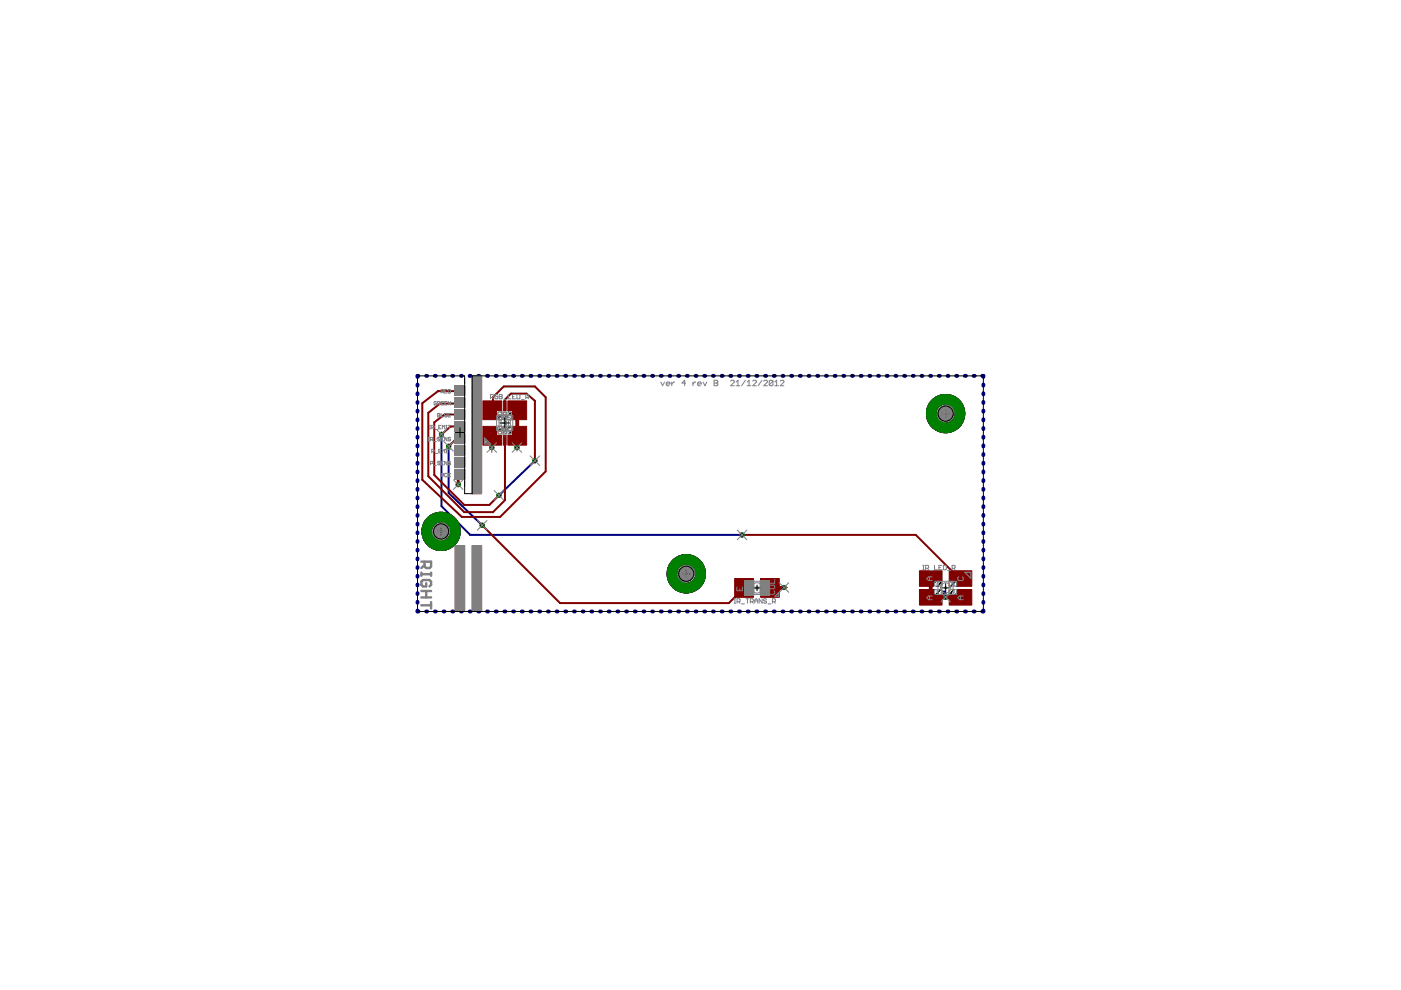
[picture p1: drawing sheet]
<svg xmlns="http://www.w3.org/2000/svg" width="297mm" height="210mm" viewBox="0 0 297 210" stroke-linecap="round" stroke-linejoin="round" font-family="sans-serif">
<g fill="#808080" stroke="#808080" stroke-width=".21">
<circle cx="93.5" cy="112.7" r="1.65"/>
<circle cx="200.5" cy="87.7" r="1.65"/>
<circle cx="145.5" cy="121.6" r="1.65"/>
</g>
<g fill="#000080" stroke="#000080" stroke-width=".21">
<path d="M90.8 109.7a4.1 4.1 0 0 1 6.3 1 4.1 4.1 0 0 1-2.6 5.9 4.1 4.1 0 0 1-5-3.9h2a2.04 2.04 0 0 1 3-1.8 2.04 2.04 0 0 1 .2 3.5 2.04 2.04 0 0 1-3.2-1.4v-.3h-2a4.1 4.1 0 0 1 1.3-3z" fill-rule="evenodd"/>
<path d="M197.7 84.7a4.1 4.1 0 0 1 6.4 1.1 4.1 4.1 0 0 1-2.6 5.8 4.1 4.1 0 0 1-5.1-3.9h2.1a2.03 2.03 0 0 1 2.9-1.8 2.03 2.03 0 0 1 .3 3.5 2.03 2.03 0 0 1-3.2-1.4v-.3h-2.1a4 4 0 0 1 1.3-3z" fill-rule="evenodd"/>
<path d="M142.7 118.7a4.1 4.1 0 0 1 6.4 1 4.1 4.1 0 0 1-2.6 5.9 4.1 4.1 0 0 1-5.1-4h2.1a2.04 2.04 0 0 1 3-1.7 2.04 2.04 0 0 1 .2 3.5 2.04 2.04 0 0 1-3.2-1.4v-.4h-2.1a4.2 4.2 0 0 1 1.3-2.9z" fill-rule="evenodd"/>
<path d="M90.8 109.7a4.1 4.1 0 0 1 6.3 1 4.1 4.1 0 0 1-2.6 5.9 4.1 4.1 0 0 1-5-3.9h2a2.04 2.04 0 0 1 3-1.8 2.04 2.04 0 0 1 .2 3.5 2.04 2.04 0 0 1-3.2-1.4v-.3h-2a4.1 4.1 0 0 1 1.3-3z" fill-rule="evenodd"/>
<path d="M197.7 84.7a4.1 4.1 0 0 1 6.4 1.1 4.1 4.1 0 0 1-2.6 5.8 4.1 4.1 0 0 1-5.1-3.9h2.1a2.03 2.03 0 0 1 2.9-1.8 2.03 2.03 0 0 1 .3 3.5 2.03 2.03 0 0 1-3.2-1.4v-.3h-2.1a4 4 0 0 1 1.3-3z" fill-rule="evenodd"/>
<path d="M142.7 118.7a4.1 4.1 0 0 1 6.4 1 4.1 4.1 0 0 1-2.6 5.9 4.1 4.1 0 0 1-5.1-4h2.1a2.04 2.04 0 0 1 3-1.7 2.04 2.04 0 0 1 .2 3.5 2.04 2.04 0 0 1-3.2-1.4v-.4h-2.1a4.2 4.2 0 0 1 1.3-2.9z" fill-rule="evenodd"/>
</g>
<g fill="none" stroke="#000080" stroke-width=".83">
<path d="M88.7 79.7h-.2v.2M90.4 79.7h.2M92.2 79.7h.2M94 79.7h.3M95.9 79.7h.2M97.7 79.7h.2M99.6 79.7h.2M101.4 79.7h.2M103.3 79.7h.2M105.1 79.7h.2M106.9 79.7h.3M108.8 79.7h.2"/>
<path d="M110.6 79.7h.2M112.5 79.7h.2M114.3 79.7h.2M116.2 79.7h.2M118 79.7h.2M119.8 79.7h.3M121.7 79.7h.2M123.5 79.7h.2M125.4 79.7h.2M127.2 79.7h.2M129.1 79.7h.2M130.9 79.7h.2"/>
<path d="M132.7 79.7h.2M134.6 79.7h.2M136.4 79.7h.2M138.3 79.7h.2M140.1 79.7h.2M141.9 79.7h.3M143.8 79.7h.2M145.6 79.7h.2M147.5 79.7h.2M149.3 79.7h.2M151.2 79.7h.2M153 79.7h.2"/>
<path d="M154.8 79.7h.3M156.7 79.7h.2M158.5 79.7h.2M160.4 79.7h.2M162.2 79.7h.2M164 79.7h.3M165.9 79.7h.2M167.7 79.7h.3M169.6 79.7h.2M171.4 79.7h.2M173.3 79.7h.2M175.1 79.7h.2"/>
<path d="M177 79.7h.2M178.8 79.7h.2M180.6 79.7h.2M182.5 79.7h.2M184.3 79.7h.2M186.2 79.7h.2M188 79.7h.2M189.8 79.7h.3M191.7 79.7h.2M193.5 79.7h.2M195.4 79.7h.2M197.2 79.7h.2"/>
<path d="M199.1 79.7h.2M200.9 79.7h.2M202.7 79.7h.3M204.6 79.7h.2M206.4 79.7h.3M208.3 79.7h.2v.2M88.5 81.5v.3M88.5 83.4v.2M88.5 85.2v.2M88.5 87.1v.2M88.5 88.9v.2M88.5 90.7v.3"/>
<path d="M88.5 92.6v.2M88.5 94.4v.3M88.5 96.3v.2M88.5 98.1v.2M88.5 99.9v.3M208.5 81.5v.3M208.5 83.4v.2M208.5 85.2v.2M208.5 87.1v.2M208.5 88.9v.2M208.5 90.7v.3M208.5 92.6v.2"/>
<path d="M208.5 94.4v.3M208.5 96.3v.2M208.5 98.1v.2M208.5 99.9v.3M88.5 101.8v.2M88.5 103.6v.3M88.5 105.5v.2M88.5 107.3v.2M88.5 109.2v.2M88.5 111v.2M88.5 112.9v.2M88.5 114.7v.2"/>
<path d="M88.5 116.5v.3M88.5 118.4v.2M208.5 101.8v.2M208.5 103.6v.3M208.5 105.5v.2M208.5 107.3v.2M208.5 109.2v.2M208.5 111v.2M208.5 112.9v.2M208.5 114.7v.2M208.5 116.5v.3M208.5 118.4v.2"/>
<path d="M88.5 129.4v.2h.2M88.5 120.2v.2M88.5 122.1v.2M88.5 123.9v.2M88.5 125.8v.2M88.5 127.6v.2M90.4 129.6h.2M92.2 129.6h.2M94 129.6h.3M95.9 129.6h.2M97.7 129.6h.2M99.6 129.6h.2"/>
<path d="M101.4 129.6h.2M103.3 129.6h.2M105.1 129.6h.2M106.9 129.6h.3M108.8 129.6h.2M110.6 129.6h.2M112.5 129.6h.2M114.3 129.6h.2M116.2 129.6h.2M118 129.6h.2M119.8 129.6h.3M121.7 129.6h.2"/>
<path d="M123.5 129.6h.2M125.4 129.6h.2M127.2 129.6h.2M129.1 129.6h.2M130.9 129.6h.2M132.7 129.6h.2M134.6 129.6h.2M136.4 129.6h.2M138.3 129.6h.2M140.1 129.6h.2M141.9 129.6h.3M143.8 129.6h.2"/>
<path d="M145.6 129.6h.2M147.5 129.6h.2M149.3 129.6h.2M151.2 129.6h.2M153 129.6h.2M154.8 129.6h.3M156.7 129.6h.2M158.5 129.6h.2M160.4 129.6h.2M162.2 129.6h.2M164 129.6h.3M165.9 129.6h.2"/>
<path d="M167.7 129.6h.3M169.6 129.6h.2M171.4 129.6h.2M173.3 129.6h.2M175.1 129.6h.2M177 129.6h.2M178.8 129.6h.2M180.6 129.6h.2M182.5 129.6h.2M184.3 129.6h.2M186.2 129.6h.2M188 129.6h.2"/>
<path d="M189.8 129.6h.3M191.7 129.6h.2M193.5 129.6h.2M195.4 129.6h.2M197.2 129.6h.2M199.1 129.6h.2M200.2 125.6v1h.3M200.9 129.6h.2M202.7 129.6h.3M204.6 129.6h.2M206.4 129.6h.3M208.5 120.2v.2"/>
<path d="M208.5 122.1v.2M208.5 123.9v.2M208.5 125.8v.2M208.5 127.6v.2M208.5 129.4v.2h-.2"/>
</g>
<path d="M93.6 92.1v15.2l6.1 6.1h57.6M95.1 94.6v9.9l7.1 6.9M113.4 97.7l-7.6 7.3" fill="none" stroke="#000080" stroke-width=".42"/>
<circle cx="97.2" cy="102.7" r=".44" fill="#008000" stroke="#008000" stroke-width=".21"/>
<circle cx="97.2" cy="102.7" r=".3" fill="#fff" stroke="#000" stroke-width=".21"/>
<circle cx="166.2" cy="124.6" r=".44" fill="#008000" stroke="#008000" stroke-width=".21"/>
<circle cx="166.2" cy="124.6" r=".3" fill="#fff" stroke="#000" stroke-width=".21"/>
<circle cx="200.5" cy="126.6" r=".44" fill="#008000" stroke="#008000" stroke-width=".21"/>
<circle cx="200.5" cy="126.6" r=".3" fill="#fff" stroke="#000" stroke-width=".21"/>
<circle cx="104.3" cy="94.9" r=".44" fill="#008000" stroke="#008000" stroke-width=".21"/>
<circle cx="104.3" cy="94.9" r=".3" fill="#fff" stroke="#000" stroke-width=".21"/>
<circle cx="109.6" cy="94.9" r=".44" fill="#008000" stroke="#008000" stroke-width=".21"/>
<circle cx="109.6" cy="94.9" r=".3" fill="#fff" stroke="#000" stroke-width=".21"/>
<circle cx="105.8" cy="105" r=".44" fill="#008000" stroke="#008000" stroke-width=".21"/>
<circle cx="105.8" cy="105" r=".3" fill="#fff" stroke="#000" stroke-width=".21"/>
<circle cx="113.4" cy="97.7" r=".44" fill="#008000" stroke="#008000" stroke-width=".21"/>
<circle cx="113.4" cy="97.7" r=".3" fill="#fff" stroke="#000" stroke-width=".21"/>
<circle cx="93.6" cy="92.1" r=".44" fill="#008000" stroke="#008000" stroke-width=".21"/>
<circle cx="93.6" cy="92.1" r=".3" fill="#fff" stroke="#000" stroke-width=".21"/>
<circle cx="157.3" cy="113.4" r=".44" fill="#008000" stroke="#008000" stroke-width=".21"/>
<circle cx="157.3" cy="113.4" r=".3" fill="#fff" stroke="#000" stroke-width=".21"/>
<circle cx="95.1" cy="94.6" r=".44" fill="#008000" stroke="#008000" stroke-width=".21"/>
<circle cx="95.1" cy="94.6" r=".3" fill="#fff" stroke="#000" stroke-width=".21"/>
<circle cx="102.2" cy="111.4" r=".44" fill="#008000" stroke="#008000" stroke-width=".21"/>
<circle cx="102.2" cy="111.4" r=".3" fill="#fff" stroke="#000" stroke-width=".21"/>
<g fill="#800000" stroke="#800000" stroke-width=".21">
<path d="M96.5 115.7h2v13.9h-2z"/>
<path d="M100.1 115.7h2v13.9h-2z"/>
<path d="M100.1 79.7h2v25h-2z"/>
<path d="M96.5 99.6h2v2h-2z"/>
<path d="M96.5 84.3h2v2h-2z"/>
<path d="M96.5 86.9h2v2h-2z"/>
<path d="M96.5 89.4h2v2h-2z"/>
<path d="M96.5 81.8h2v2h-2z"/>
<path d="M96.5 94.5h2v2h-2z"/>
<path d="M96.5 97h2v2h-2z"/>
<path d="M96.5 92h2v2h-2z"/>
<path d="M107.7 85h4v4h-4z"/>
<path d="M107.7 90.4h4v4h-4z"/>
<path d="M102.4 90.4h4v4h-4z"/>
<path d="M102.4 85h4v4h-4z"/>
<path d="M106.7 85h.6v4h-.6z"/>
<path d="M106.7 90.4h.6v4h-.6z"/>
<path d="M161.2 122.7h4v3.9h-4z"/>
<path d="M155.8 122.7h3.9v3.9h-3.9z"/>
<path d="M194.9 125h4.8v3.3h-4.8z"/>
<path d="M194.9 121h4.8v3.3h-4.8z"/>
<path d="M201.3 121h4.7v3.3h-4.7z"/>
<path d="M201.3 125h4.7v3.3h-4.7z"/>
</g>
<path d="M97.5 82.8v.1M97.5 85.3l.1 .3-.6-.1" fill="none" stroke="#800000" stroke-width=".25"/>
<path d="M92.8 82.9h4.7M92.8 82.9v.1M92.8 83l-3.3 2.5v16.2l8.4 7.9h8.1l9.7-9.7v-15.7l-2.3-2.3h-6.6l-2.3 2.3v2.6l-.1 .2M97.5 87.9h-3.2l-2.2 1.7v11.1l6.3 6.4h5.4l2-2.1M97.5 90.4h-2l-1.9 1.7M97.5 93h-.7l-1.7 1.6M97.6 85.6h-4.3l-2.5 1.9v13.5l7.6 7.6h6.1l2.6-2.6v-13.4M107 87l.1-2.3 1.2-1.2h3.3l1.8 1.5v12.7M102.2 111.4l16.5 16.5h35.8l3.3-3.2M157.3 113.4h36.9l9.3 9.4 .1-.1" fill="none" stroke="#800000" stroke-width=".42"/>
<path d="M97.5 100.6l-.4-.2 .1 2.3" fill="none" stroke="#800000" stroke-width=".61"/>
<path d="M104.4 92.4l-.1 2.5M109.7 87l-.1 7.9M166.2 124.6l-3 .1M197.3 122.7v3.9h6.3M200.5 126.6h.1M203.8 126.6h-.3" fill="none" stroke="#800000" stroke-width=".83"/>
<circle cx="97.2" cy="102.7" r=".44" fill="#008000" stroke="#008000" stroke-width=".21"/>
<circle cx="97.2" cy="102.7" r=".3" fill="#fff" stroke="#000" stroke-width=".21"/>
<circle cx="166.2" cy="124.6" r=".44" fill="#008000" stroke="#008000" stroke-width=".21"/>
<circle cx="166.2" cy="124.6" r=".3" fill="#fff" stroke="#000" stroke-width=".21"/>
<circle cx="200.5" cy="126.6" r=".44" fill="#008000" stroke="#008000" stroke-width=".21"/>
<circle cx="200.5" cy="126.6" r=".3" fill="#fff" stroke="#000" stroke-width=".21"/>
<circle cx="104.3" cy="94.9" r=".44" fill="#008000" stroke="#008000" stroke-width=".21"/>
<circle cx="104.3" cy="94.9" r=".3" fill="#fff" stroke="#000" stroke-width=".21"/>
<circle cx="109.6" cy="94.9" r=".44" fill="#008000" stroke="#008000" stroke-width=".21"/>
<circle cx="109.6" cy="94.9" r=".3" fill="#fff" stroke="#000" stroke-width=".21"/>
<circle cx="105.8" cy="105" r=".44" fill="#008000" stroke="#008000" stroke-width=".21"/>
<circle cx="105.8" cy="105" r=".3" fill="#fff" stroke="#000" stroke-width=".21"/>
<circle cx="113.4" cy="97.7" r=".44" fill="#008000" stroke="#008000" stroke-width=".21"/>
<circle cx="113.4" cy="97.7" r=".3" fill="#fff" stroke="#000" stroke-width=".21"/>
<circle cx="93.6" cy="92.1" r=".44" fill="#008000" stroke="#008000" stroke-width=".21"/>
<circle cx="93.6" cy="92.1" r=".3" fill="#fff" stroke="#000" stroke-width=".21"/>
<circle cx="157.3" cy="113.4" r=".44" fill="#008000" stroke="#008000" stroke-width=".21"/>
<circle cx="157.3" cy="113.4" r=".3" fill="#fff" stroke="#000" stroke-width=".21"/>
<circle cx="95.1" cy="94.6" r=".44" fill="#008000" stroke="#008000" stroke-width=".21"/>
<circle cx="95.1" cy="94.6" r=".3" fill="#fff" stroke="#000" stroke-width=".21"/>
<circle cx="102.2" cy="111.4" r=".44" fill="#008000" stroke="#008000" stroke-width=".21"/>
<circle cx="102.2" cy="111.4" r=".3" fill="#fff" stroke="#000" stroke-width=".21"/>
<g fill="#800000" stroke="#800000" stroke-width=".21">
<path d="M90.8 109.7a4.1 4.1 0 0 1 6.3 1 4.1 4.1 0 0 1-2.6 5.9 4.1 4.1 0 0 1-5-3.9h2a2.04 2.04 0 0 1 3-1.8 2.04 2.04 0 0 1 .2 3.5 2.04 2.04 0 0 1-3.2-1.4v-.3h-2a4.1 4.1 0 0 1 1.3-3z" fill-rule="evenodd"/>
<path d="M197.7 84.7a4.1 4.1 0 0 1 6.4 1.1 4.1 4.1 0 0 1-2.6 5.8 4.1 4.1 0 0 1-5.1-3.9h2.1a2.03 2.03 0 0 1 2.9-1.8 2.03 2.03 0 0 1 .3 3.5 2.03 2.03 0 0 1-3.2-1.4v-.3h-2.1a4 4 0 0 1 1.3-3z" fill-rule="evenodd"/>
<path d="M142.7 118.7a4.1 4.1 0 0 1 6.4 1 4.1 4.1 0 0 1-2.6 5.9 4.1 4.1 0 0 1-5.1-4h2.1a2.04 2.04 0 0 1 3-1.7 2.04 2.04 0 0 1 .2 3.5 2.04 2.04 0 0 1-3.2-1.4v-.4h-2.1a4.2 4.2 0 0 1 1.3-2.9z" fill-rule="evenodd"/>
<path d="M90.8 109.7a4.1 4.1 0 0 1 6.3 1 4.1 4.1 0 0 1-2.6 5.9 4.1 4.1 0 0 1-5-3.9h2a2.04 2.04 0 0 1 3-1.8 2.04 2.04 0 0 1 .2 3.5 2.04 2.04 0 0 1-3.2-1.4v-.3h-2a4.1 4.1 0 0 1 1.3-3z" fill-rule="evenodd"/>
<path d="M197.7 84.7a4.1 4.1 0 0 1 6.4 1.1 4.1 4.1 0 0 1-2.6 5.8 4.1 4.1 0 0 1-5.1-3.9h2.1a2.03 2.03 0 0 1 2.9-1.8 2.03 2.03 0 0 1 .3 3.5 2.03 2.03 0 0 1-3.2-1.4v-.3h-2.1a4 4 0 0 1 1.3-3z" fill-rule="evenodd"/>
<path d="M142.7 118.7a4.1 4.1 0 0 1 6.4 1 4.1 4.1 0 0 1-2.6 5.9 4.1 4.1 0 0 1-5.1-4h2.1a2.04 2.04 0 0 1 3-1.7 2.04 2.04 0 0 1 .2 3.5 2.04 2.04 0 0 1-3.2-1.4v-.4h-2.1a4.2 4.2 0 0 1 1.3-2.9z" fill-rule="evenodd"/>
</g>
<g fill="#808080" stroke="#808080" stroke-width=".21">
<path d="M100.1 115.7h2v13.9h-2z"/>
<path d="M96.5 115.7h2v13.9h-2z"/>
<path d="M100.1 79.7h2v25h-2z"/>
<path d="M96.5 99.5h2.1v2.1h-2.1z"/>
<path d="M96.5 84.3h2.1v2.1h-2.1z"/>
<path d="M96.5 86.8h2.1v2.1h-2.1z"/>
<path d="M96.5 89.4h2.1v2.1h-2.1z"/>
<path d="M96.5 81.7h2.1v2.2h-2.1z"/>
<path d="M96.5 94.4h2.1v2.1h-2.1z"/>
<path d="M96.5 97h2.1v2.1h-2.1z"/>
<path d="M96.5 91.9h2.1v2.1h-2.1z"/>
<path d="M107.6 90.3h.9v1.7h-.9z"/>
<path d="M106.7 90.3h.7v1.7h-.7z"/>
<path d="M105.6 90.3h.8v1.7h-.8z"/>
<path d="M105.6 87.3h.8v1.7h-.8z"/>
<path d="M106.7 87.3h.7v1.7h-.7z"/>
<path d="M107.6 87.3h.9v1.7h-.9z"/>
<path d="M157.9 123.1h2v3.1h-2z"/>
<path d="M161.1 123.1h1.9v3.1h-1.9z"/>
<path d="M198.1 125h1.6v1h-1.6z"/>
<path d="M198.1 123.3h1.6v1h-1.6z"/>
<path d="M201.2 123.3h1.6v1h-1.6z"/>
<path d="M201.2 125h1.6v1h-1.6z"/>
<path d="M96.5 99.6h2v2h-2z"/>
<path d="M96.5 84.3h2v2h-2z"/>
<path d="M96.5 86.9h2v2h-2z"/>
<path d="M96.5 89.4h2v2h-2z"/>
<path d="M96.5 81.8h2v2h-2z"/>
<path d="M96.5 94.5h2v2h-2z"/>
<path d="M96.5 97h2v2h-2z"/>
<path d="M96.5 92h2v2h-2z"/>
<path d="M107.7 90.4h.7v1.6h-.7z"/>
<path d="M106.8 90.4h.5v1.6h-.5z"/>
<path d="M105.6 90.4h.7v1.6h-.7z"/>
<path d="M107.7 87.4h.7v1.5h-.7z"/>
<path d="M106.8 87.4h.5v1.5h-.5z"/>
<path d="M105.6 87.4h.7v1.5h-.7z"/>
<path d="M161.2 123.2h1.7v2.9h-1.7z"/>
<path d="M158.1 123.2h1.6v2.9h-1.6z"/>
<path d="M201.3 125h1.5v1h-1.5z"/>
<path d="M201.3 123.3h1.5v1h-1.5z"/>
<path d="M198.2 123.3h1.5v1h-1.5z"/>
<path d="M198.2 125h1.5v1h-1.5z"/>
<path d="M106.6 89.6h.3v.2h-.3z"/>
<path d="M107.1 89.3h.3v.2h-.3z"/>
<path d="M107.1 89.9h.3v.2h-.3z"/>
<path d="M160.3 124.4h.5v.5h-.5z"/>
<path d="M200.3 124.5h.4v.3h-.4z"/>
<path d="M105.6 87.9h.7v.3h-.7z"/>
<path d="M106.8 87.9h.5v.2h-.5z"/>
<path d="M107.7 87.9h.7v.2h-.7z"/>
<path d="M105.6 91.3h.7v.2h-.7z"/>
<path d="M106.8 91.3h.5v.2h-.5z"/>
<path d="M107.7 91.3h.7v.2h-.7z"/>
</g>
<g fill="#808080" stroke="#808080" stroke-width=".21">
<path d="M90.1 112.7h2.5l.3 .6 .6 .3v2.5a3.4 3.4 0 0 1-3.4-3.4z" fill-rule="evenodd"/>
<path d="M93.5 109.3a3.4 3.4 0 0 1 3.4 3.4h-2.5l-.2-.7-.7-.2z" fill-rule="evenodd"/>
<path d="M197.1 87.7h2.5l.2 .6 .7 .3v2.5a3.4 3.4 0 0 1-3.4-3.4z" fill-rule="evenodd"/>
<path d="M200.5 84.3a3.4 3.4 0 0 1 3.4 3.4h-2.5l-.3-.7-.6-.2z" fill-rule="evenodd"/>
<path d="M142.1 121.6h2.5l.3 .7 .6 .3v2.5a3.4 3.4 0 0 1-3.4-3.5z" fill-rule="evenodd"/>
<path d="M145.5 118.3a3.4 3.4 0 0 1 3.4 3.3h-2.5l-.2-.6-.7-.3z" fill-rule="evenodd"/>
<circle cx="103" cy="93.7" r=".21"/>
<circle cx="93.5" cy="112.7" r="1.65"/>
<circle cx="200.5" cy="87.7" r="1.65"/>
<circle cx="145.5" cy="121.6" r="1.65"/>
</g>
<g fill="none" stroke="#808080" stroke-width=".21">
<path d="M90.8 93.5h.2M90.8 92.7h.2M90.9 92.7v.8M91 90.9h.3M91 90.2h.3M91.2 90.2v.7M91.3 93.2h.4l.1-.3-.5-.2v.8M91.3 98.3h.4l.1-.4-.5-.1v.8M91.5 93.2l.3 .3M91.5 90.7l.5-.1-.1-.4h-.4v.7M91.5 95.8l.5-.1-.1-.4h-.4v.7M91.8 90.7l.2 .2"/>
<path d="M92 98.7h.5M92 93.6h.5M92.3 91.1h.5M92.3 96.1h.5M92.5 85.2h-.5v.5l.4 .2 .1-.4h-.2M92.6 91.1l2 2M92.8 85.6h.4l.1-.4-.5-.1v.8M92.8 87.7l.5 .1-.1 .6h-.4zM92.8 88h.4M93 85.6l.3 .3M93 90.6h.3M93 95.7h.3"/>
<path d="M93.3 92.9l-.4-.2-.1 .3 .4 .1 .1 .2-.1 .2-.4-.2M93.3 97.9l-.4-.1-.1 .3 .4 .1 .1 .2-.1 .2-.4-.2M93.5 90.2h-.5v.7h.5M93.5 95.3h-.5v.7h.5M93.5 83.1l.5-.1-.1-.4h-.4v.7M93.5 87.7v.7h.5M93.5 85.5h.3M93.5 98.2h.3M93.5 93.1h.3M93.8 83.1l.2 .2M93.8 90.9v-.7l.2 .2 .3-.2v.7M93.8 96v-.7l.2 .2 .3-.2v.7"/>
<path d="M94 85.1h-.5v.8h.5M94 92.7h-.5v.8h.5M94 97.8h-.5v.8h.5M94.1 93.6l2 2.1M94.3 87.7v.6l.1 .1 .4-.1v-.6M94.3 83h.2M94.3 85.5h.2M94.5 90.9h.3M94.5 90.2h.3M94.5 95.3h.3M94.5 96h.3M94.6 91.1l-2 2"/>
<path d="M94.7 90.2v.7M94.7 95.3v.7M94.8 82.6h-.5v.7h.5M94.8 85.1h-.5v.8h.5M94.8 92.7v.8l-.5-.8v.8M94.8 97.8v.8l-.5-.8v.8M95 82.6l.5 .1-.1 .6h-.4zM95 88h.3M95 90.2h.5M95 95.3h.5M95.3 90.2v.7M95.3 95.3v.7"/>
<path d="M95.5 85.1v.8l-.5-.8v.8M95.5 87.7h-.5v.7h.5M95.5 92.9l-.4-.2-.1 .3 .4 .1 .1 .2-.1 .2-.4-.2M95.5 97.9l-.4-.1-.1 .3 .4 .1 .1 .2-.1 .2-.4-.2M96.1 93.6l-2 2.1M98.5 80.3v1.1M103.3 93.9l2 2M104 84.3h.5l.1-.5-.6-.2v1M104.3 84.3l.3 .3M105.3 93.9l-2 2M105.3 88.1h3.4v3.1h-3.4zM105.6 91l-.3-.2 .5 .4"/>
<path d="M105.6 83.8l-.2-.2-.5 .2v.6l.2 .2 .5-.2v-.3h-.4M105.9 83.6h.4l.2 .2-.2 .3 .2 .3-.2 .2h-.4zM105.9 84.1h.4M105.9 88.6h2.2v2.2l-.3 .1h-1.6l-.3-.1-.1-.3v-1.6zM106.3 88.9h1.4v1.5h-1.4zM106.8 84.7h.6M107.7 83.6v1h.7M108.6 93.9l2 2M108.7 84.1h.3M109.3 83.6h-.6v1h.6M109.6 83.6l.6 .2v.6l-.1 .2h-.5zM110.5 84.7h.7"/>
<path d="M110.6 93.9l-2 2M111.5 84.3h.5l.1-.2-.1-.5h-.5v1M111.8 84.3l.3 .3M112.4 96.7l2 2M114.4 96.7l-2 2M140.1 81l.4 .8 .4-.8M141.3 81.4h.7l-.1-.4h-.4l-.2 .2v.4l.2 .2h.4M142.4 81v.8M143 81h-.2l-.4 .4M145.4 81.2h-.8l.6-.6v1.2M146.9 81v.8M147.5 81h-.2l-.4 .4"/>
<path d="M147.9 81.4h.8l-.2-.4h-.4l-.2 .2v.4l.2 .2h.4M149.1 81l.4 .8 .3-.8M151.4 80.6h.6l.2 .2-.2 .4 .2 .4-.2 .2h-.6zM151.4 81.2h.6M154.9 80.8l.2-.2h.4l.2 .2v.2l-.8 .8h.8M156.1 81.8h.8M156.1 81l.4-.4v1.2M158 80.6l-.8 1.2M158.4 81.8h.8M158.4 81l.4-.4v1.2M159.6 80.8l.2-.2h.4l.2 .2v.2l-.8 .8h.8M161.5 80.6l-.7 1.2"/>
<path d="M161.9 80.8l.2-.2h.4l.2 .2v.2l-.8 .8h.8M163.9 80.8v.8l-.2 .2h-.4l-.2-.2M163.9 80.8l-.2-.2h-.4l-.2 .2v.8M163.9 80.8l-.8 .8M164.3 81.8h.7M164.3 81l.4-.4v1.2M165.4 80.8l.2-.2h.4l.2 .2v.2l-.8 .8h.8M199.5 87.7h2M200.5 86.7v2M92.5 112.7h2M93.5 111.7v2M93.5 100.4v.4l.3 .3 .2-.3v-.4"/>
<path d="M94.8 100.5l-.1-.1-.4 .1v.5l.1 .1 .4-.1M95.5 100.5l-.1-.1-.4 .1 .1 .6 .4-.1M96.1 101.7l2.1 2.1M98.2 101.7l-2.1 2.1M98.5 101.9v1.2M101.2 110.4l2.1 2M103.3 110.4l-2.1 2M104.8 104l2 2M106.8 104l-2 2M156.3 112.4l2 2M158.3 112.4l-2 2M195.6 119.9h.4"/>
<path d="M195.8 119.9v.9M198.1 119.9v.9h.7M199.7 119.9h-.6v.9h.6M200 119.9l.6 .1v.6l-.1 .2h-.5zM144.5 121.6h2M145.5 120.6v2.1M155.7 127.9h.3M155.7 126.9h.3M155.8 126.9v1M156.2 124.5v.7h1.2v-.7M156.3 127.6h.5l.1-.2-.1-.5h-.5v1M156.6 127.6l.3 .3"/>
<path d="M156.8 124.8v.4M157.2 128h.6M158.2 126.9h.6M158.5 126.9v1M158.9 123.3h3.2v2.7h-3.2zM158.9 123.5h-.2v2.3h.2M159.1 127.6h.5l.1-.2v-.3l-.1-.2h-.5v1M159.4 127.6l.3 .3M160 127.9v-.6l.3-.4 .4 .4v.6M160 127.4h.7M161.6 126.9v1l-.6-1v1M162.1 123.5h.2v2.3h-.2"/>
<path d="M162.1 125.5l-.6 .5M162.5 127.1l-.1-.2h-.3l-.2 .2 .2 .3 .4 .2-.1 .3h-.3l-.2-.2M162.8 128h.6M163.3 124.1h.8l.2 .1v.4l-.2 .2h-.8l-.2-.2v-.4zM163.3 125.2l-.2 .2v.4l.2 .2h.8l.2-.2v-.4l-.2-.2M163.8 127.6h.4l.2-.2v-.3l-.2-.2h-.4v1M164.1 127.6l.3 .3M164.3 122.9v.8h-1.2M165.2 123.5l2 2.1M167.2 123.5l-2 2.1M195.6 120.8h.4M196.3 120.5h.4l.2-.5-.6-.1v.9"/>
<path d="M196.6 120.5l.3 .3M197.1 122.3v.8M197.1 126.4v.7M197.2 121h.6M197.6 122.3h-.7l-.4 .4 .4 .4h.7M197.6 126.4h-.7l-.4 .3 .4 .4h.7M198.8 125.2h-.1v.4h.2M198.9 123.3h3.2v2.7h-3.2zM198.9 123.5h-.2v.6h.1M199.1 120.3h.3M199.5 125.6l2 2M200.9 121h.7"/>
<path d="M201.4 123.3l.7 .7M201.5 125.6l-2 2M201.9 120.5h.5l.1-.5-.1-.1h-.5v.9M202.1 123.7h.2v.4h-.2M202.1 125.2h.2v.4h-.2M202.2 120.5l.3 .3M203.3 122.3l-.2 .2v.4l.2 .2h.7l.2-.2v-.4l-.2-.2M203.7 126.4v.7M204.2 126.4h-.7l-.4 .3 .4 .4h.7"/>
<circle cx="200.5" cy="87.7" r="3.4"/>
<circle cx="200.5" cy="87.7" r="1.69"/>
<circle cx="200.5" cy="87.7" r=".99"/>
<circle cx="200.5" cy="87.7" r=".49"/>
<circle cx="93.5" cy="112.7" r="3.4"/>
<circle cx="93.5" cy="112.7" r="1.69"/>
<circle cx="93.5" cy="112.7" r=".99"/>
<circle cx="93.5" cy="112.7" r=".49"/>
<circle cx="145.5" cy="121.6" r="3.4"/>
<circle cx="145.5" cy="121.6" r="1.69"/>
<circle cx="145.5" cy="121.6" r=".99"/>
<circle cx="145.5" cy="121.6" r=".49"/>
<circle cx="160.5" cy="124.7" r="1.1"/>
<circle cx="200.5" cy="124.7" r="1.1"/>
</g>
<path d="M102.7 92.9l1.3 1.2h-1.3zM164.3 126.4l.8-.7v.7zM204.6 121.3h1.2v1.3z" fill="none" stroke="#808080" stroke-width=".25"/>
<path d="M89.3 119.1h2.1v1l-.3 .3h-.7l-.4-.3v-1M90 119.8l-.7 .6M89.3 121.4v.7M89.3 121.8h2.1M89.3 125.3h2.1M89.3 126.7h2.1M89.3 128.3h2.1M90.4 123.7v.6h-.7l-.4-.3v-.7l.4-.3h1.4l.3 .3v.7l-.3 .3M90.4 125.3v1.4M91.4 121.4v.7M91.4 127.7v1.3" fill="none" stroke="#808080" stroke-width=".51"/>
<g fill="none" stroke="#808080" stroke-width=".47">
<circle cx="200.5" cy="87.7" r=".76"/>
<circle cx="93.5" cy="112.7" r=".76"/>
<circle cx="145.5" cy="121.6" r=".76"/>
</g>
<g fill="none" stroke="#000" stroke-width=".21">
<path d="M88.5 79.7h10v25h1.6v-25h108.4v49.9h-120zM96.5 91.7h2M97.5 90.7v2M106 89.7h2M107 88.7v2M199.7 87.7h1.6M200.5 86.9v1.6M92.7 112.7h1.6M93.5 111.8v1.7M144.7 121.6h1.6M145.5 120.8v1.7M159.9 124.7h1.2"/>
<path d="M160.5 124v1.3M199.6 124.7h1.8M200.5 123.8v1.7"/>
<circle cx="200.5" cy="87.7" r="1.61"/>
<circle cx="93.5" cy="112.7" r="1.61"/>
<circle cx="145.5" cy="121.6" r="1.61"/>
</g>
<path d="M104.3 94.9v1M107 92.4l.1 .2M109.6 94.9v.8M166.2 124.6h.8" fill="none" stroke="#808000" stroke-width=".21"/>
<g fill="#008000" stroke="#008000" stroke-width=".21">
<path d="M90.8 109.7a4.1 4.1 0 0 1 6.3 1 4.1 4.1 0 0 1-2.6 5.9 4.1 4.1 0 0 1-5-3.9h2a2.04 2.04 0 0 1 3-1.8 2.04 2.04 0 0 1 .2 3.5 2.04 2.04 0 0 1-3.2-1.4v-.3h-2a4.1 4.1 0 0 1 1.3-3z" fill-rule="evenodd"/>
<path d="M197.7 84.7a4.1 4.1 0 0 1 6.4 1.1 4.1 4.1 0 0 1-2.6 5.8 4.1 4.1 0 0 1-5.1-3.9h2.1a2.03 2.03 0 0 1 2.9-1.8 2.03 2.03 0 0 1 .3 3.5 2.03 2.03 0 0 1-3.2-1.4v-.3h-2.1a4 4 0 0 1 1.3-3z" fill-rule="evenodd"/>
<path d="M142.7 118.7a4.1 4.1 0 0 1 6.4 1 4.1 4.1 0 0 1-2.6 5.9 4.1 4.1 0 0 1-5.1-4h2.1a2.04 2.04 0 0 1 3-1.7 2.04 2.04 0 0 1 .2 3.5 2.04 2.04 0 0 1-3.2-1.4v-.4h-2.1a4.2 4.2 0 0 1 1.3-2.9z" fill-rule="evenodd"/>
</g>
</svg>
